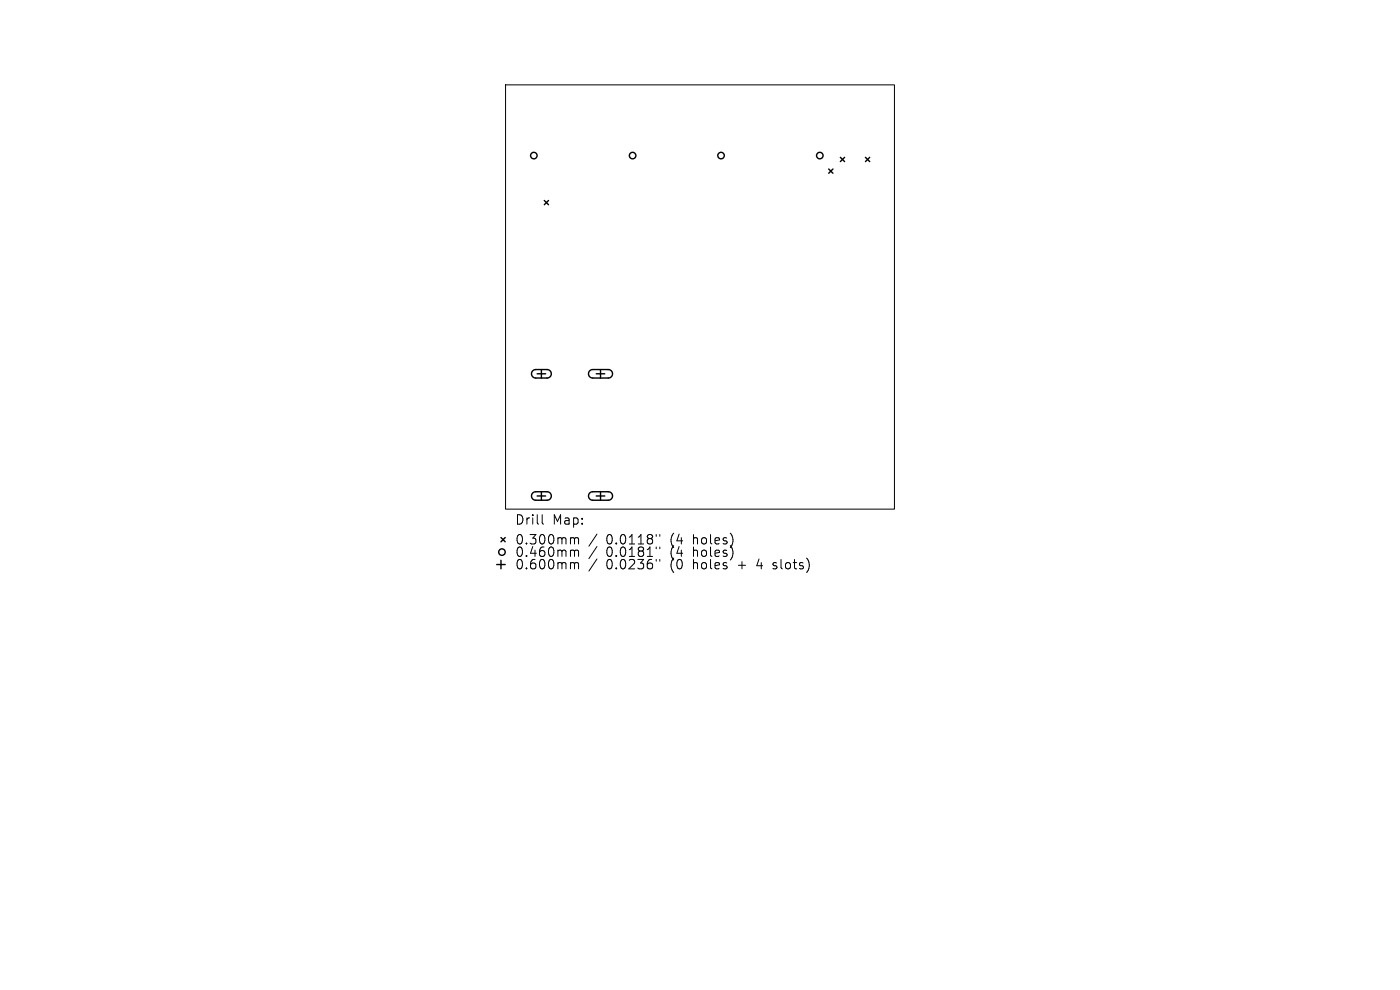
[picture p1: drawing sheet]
<svg xmlns="http://www.w3.org/2000/svg" width="297mm" height="210mm" viewBox="0 0 297 210" stroke-linecap="round" stroke-linejoin="round" font-family="sans-serif">
<defs><g id="words">
<g font-size="2.8">
<text x="109.2" y="111.6">Drill</text>
<text x="117.2" y="111.6">Map:</text>
<text x="109.2" y="115.8">0.300mm</text>
<text x="109.2" y="118.4">0.460mm</text>
<text x="128.6" y="115.8">0.0118&quot;</text>
<text x="128.6" y="118.4">0.0181&quot;</text>
<text x="142.3" y="115.8">(4</text>
<text x="142.3" y="118.4">(4</text>
<text x="147.3" y="115.8">holes)</text>
<text x="147.3" y="118.4">holes)</text>
<text x="109.2" y="121.1">0.600mm</text>
<text x="128.6" y="121.1">0.0236&quot;</text>
<text x="142.3" y="121.1">(0</text>
<text x="147.3" y="121.1">holes</text>
<text x="157" y="121.1">+</text>
<text x="161.2" y="121.1">4</text>
<text x="164.9" y="121.1">slots)</text>
</g>
</g></defs>
<g fill="none" stroke="#000" stroke-width=".21">
<path d="M107.3 18h82.5v90h-82.5zM115 109.2v1.7l.3 .3M121.3 114.1h.3l.3 .2M121.3 116.7h.3l.3 .3M121.3 119.3l.5 .1 .1 .2M121.9 114.3l.3-.2 .4 .1 .1 1.2M121.9 114.3v1.1M121.9 117v1M121.9 119.6v1.1M121.9 117l.3-.3 .4 .1 .1 1.2M121.9 119.6l.3-.3 .4 .1 .1 1.3M126.6 113.3l-1.7 2.6"/>
<path d="M126.6 115.9l-1.7 2.6M126.6 118.6l-1.7 2.5M139.2 113.4v.4M139.2 116v.4M139.2 118.7v.4M140 113.4v.4M140 116v.4M140 118.7v.4M164.1 119.4v.5M164 120.6l.2 .1"/>
</g>
<g fill="none" stroke="#000" stroke-width=".3">
<path d="M175.8 35.9l.9 .9M176.7 35.9l-.9 .9M178.3 33.4l.9 .9M179.2 33.4l-.9 .9M183.6 33.4l.9 .9M184.5 33.4l-.9 .9M115.5 42.5l.9 .9M116.4 42.5l-.9 .9M113 78.7l.6-.3h2.5a.9 .9 0 0 1 .9 .9 .9 .9 0 0 1-.9 .9h-2.4a.9 .9 0 0 1-.9-.6 .9 .9 0 0 1 .2-.9zM114 79.3h1.8M114.9 78.4v1.8M125.1 78.7l.6-.3h3.3a.9 .9 0 0 1 .9 .9 .9 .9 0 0 1-.9 .9h-3.3a.9 .9 0 0 1-.8-.6 .9 .9 0 0 1 .2-.9z"/>
<path d="M126.5 79.3h1.8M127.4 78.4v1.8M105.4 119.8h1.8M106.3 114l.9 .9M106.3 118.9v1.8M107.2 114l-.9 .9M113 104.6l.6-.3h2.5a.9 .9 0 0 1 .9 .9 .9 .9 0 0 1-.9 .9h-2.4a.9 .9 0 0 1-.9-.5 .9 .9 0 0 1 .2-1zM114 105.2h1.8M114.9 104.3v1.8M125.1 104.6l.6-.3h3.3a.9 .9 0 0 1 .9 .9 .9 .9 0 0 1-.9 .9h-3.3a.9 .9 0 0 1-.8-.5 .9 .9 0 0 1 .2-1zM126.5 105.2h1.8M127.4 104.3v1.8"/>
<circle cx="113.3" cy="33" r=".69"/>
<circle cx="134.2" cy="33" r=".69"/>
<circle cx="153" cy="33" r=".69"/>
<circle cx="173.9" cy="33" r=".69"/>
<circle cx="106.5" cy="117.1" r=".69"/>
</g>
<use href="#words"/>
</svg>
